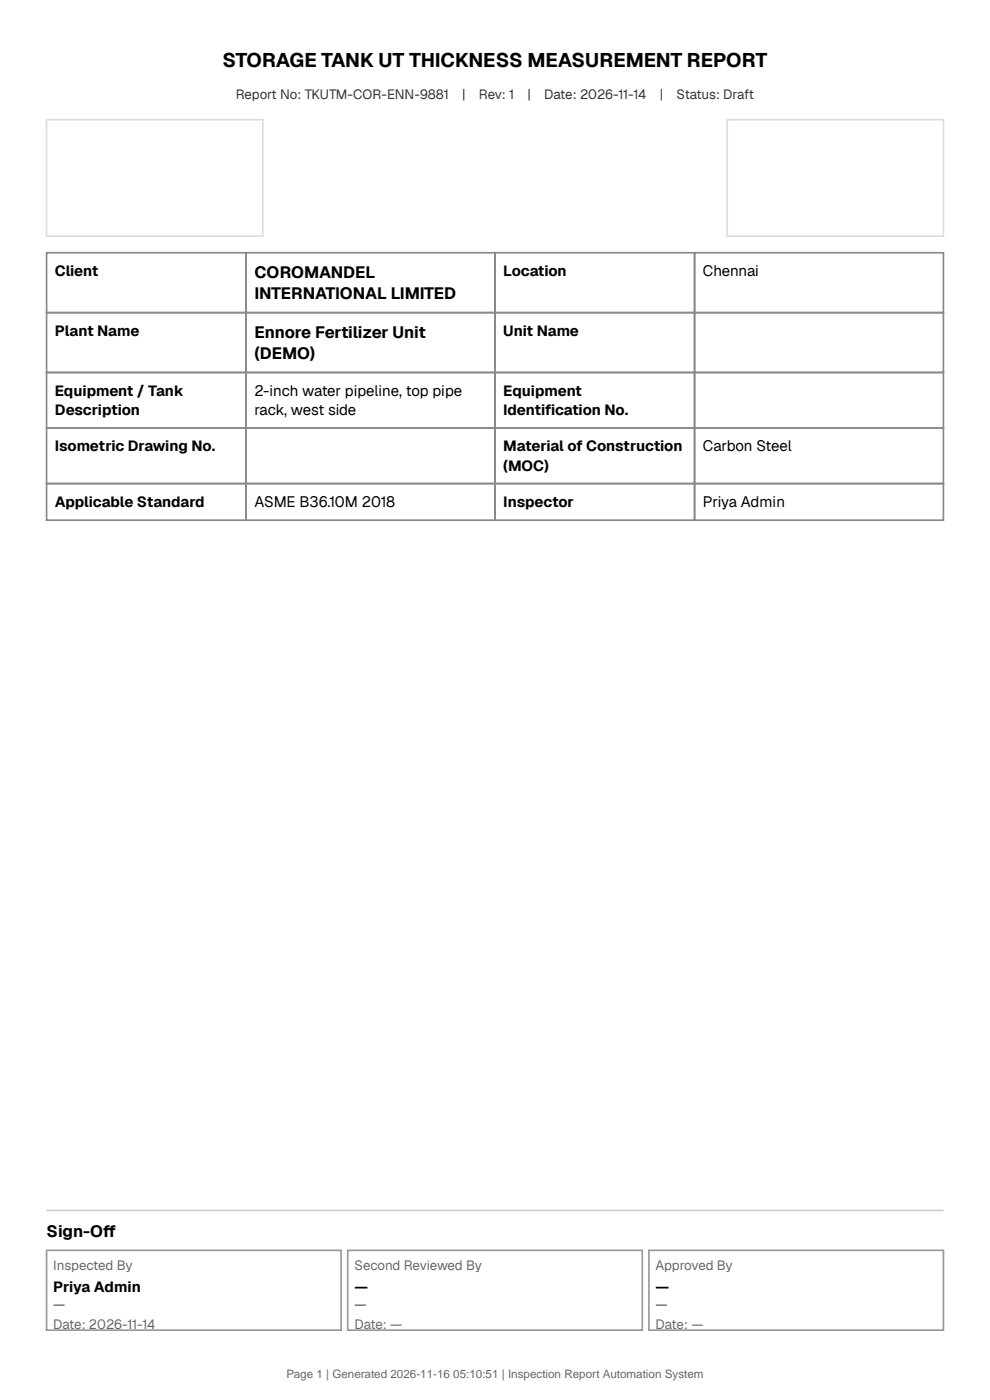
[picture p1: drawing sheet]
<svg xmlns="http://www.w3.org/2000/svg" width="210mm" height="297mm" viewBox="0 0 210 297" stroke-linecap="round" stroke-linejoin="round" font-family="sans-serif">
<defs><g id="words">
<text font-size="4.2" x="47.2" y="14.1">STORAGE TANK UT THICKNESS MEASUREMENT REPORT</text>
<g font-size="3.5">
<text x="54" y="58.9">COROMANDEL</text>
<text x="54" y="63.5">INTERNATIONAL LIMITED</text>
<text x="54" y="71.6">Ennore Fertilizer Unit</text>
<text x="54" y="76.2">(DEMO)</text>
<text x="9.9" y="262.4">Sign-Of</text>
<text x="21.8" y="262.4">f</text>
</g>
<g font-size="3.2">
<text x="11.6" y="58.6">Client</text>
<text x="106.8" y="58.6">Location</text>
<text x="149.1" y="58.6">Chennai</text>
<text x="11.6" y="71.3">Plant Name</text>
<text x="106.8" y="71.3">Unit Name</text>
<text x="11.6" y="84">Equipment / Tank</text>
<text x="54" y="84">2-inch water pipeline, top pipe</text>
<text x="106.8" y="84">Equipment</text>
<text x="11.6" y="88.1">Description</text>
<text x="54" y="88.1">rack, west side</text>
<text x="106.8" y="88.1">Identif</text>
<text x="115.5" y="88.1">ication No.</text>
<text x="11.6" y="95.8">Isometric Drawing No.</text>
<text x="106.8" y="95.8">Material of Construction</text>
<text x="149.1" y="95.8">Carbon Steel</text>
<text x="106.8" y="99.9">(MOC)</text>
<text x="11.6" y="107.5">Applicable Standard</text>
<text x="54" y="107.5">ASME B36.10M 2018</text>
<text x="106.8" y="107.5">Inspector</text>
<text x="149.1" y="107.5">Priya Admin</text>
<text x="11.3" y="274.1">Priya Admin</text>
<text x="75.2" y="274.1">—</text>
<text x="139.1" y="274.1">—</text>
</g>
<g font-size="2.8" fill="#333">
<text x="50" y="21">Report No: TKUTM-COR-ENN-9881</text>
<text x="98" y="21">|</text>
<text x="101.6" y="21">Rev: 1</text>
<text x="111.9" y="21">|</text>
<text x="115.5" y="21">Date: 2026-11-14</text>
<text x="139.9" y="21">|</text>
<text x="143.5" y="21">Status: Draft</text>
</g>
<g font-size="2.8" fill="#666">
<text x="11.3" y="269.5">Inspected By</text>
<text x="75.2" y="269.5">Second Reviewed By</text>
<text x="139.1" y="269.5">Approved By</text>
<text x="11.3" y="281.8">Date: 2026-11-14</text>
<text x="75.2" y="281.8">Date: —</text>
<text x="139.1" y="281.8">Date: —</text>
</g>
<g font-size="2.8" fill="#444">
<text x="11.3" y="277.6">—</text>
<text x="75.2" y="277.6">—</text>
<text x="139.1" y="277.6">—</text>
</g>
<text font-size="2.5" fill="#666" x="60.8" y="292.4">Page 1 | Generated 2026-11-16 05:10:51 | Inspection Report Automation System</text>
</g></defs>
<path d="M9.9 25.4h45.8v24.7h-45.8zM154.3 25.4h45.8v24.7h-45.8z" fill="none" stroke="#ddd" stroke-width=".35"/>
<g fill="none" stroke="#888" stroke-width=".35">
<path d="M9.9 53.6h42.3v12.7h-42.3zM52.2 53.6h52.8v12.7h-52.8zM105 53.6h42.3v12.7h-42.3zM147.3 53.6h52.8v12.7h-52.8zM9.9 66.3h42.3v12.7h-42.3zM9.9 79h42.3v11.8h-42.3zM52.2 66.3h52.8v12.7h-52.8zM52.2 79h52.8v11.8h-52.8zM105 66.3h42.3v12.7h-42.3zM105 79h42.3v11.8h-42.3zM147.3 66.3h52.8v12.7h-52.8zM147.3 79h52.8v11.8h-52.8z"/>
<path d="M9.9 90.8h42.3v11.8h-42.3zM52.2 90.8h52.8v11.8h-52.8zM105 90.8h42.3v11.8h-42.3zM147.3 90.8h52.8v11.8h-52.8zM9.9 102.6h42.3v7.7h-42.3zM52.2 102.6h52.8v7.7h-52.8zM105 102.6h42.3v7.7h-42.3zM147.3 102.6h52.8v7.7h-52.8z"/>
</g>
<path d="M9.9 256.8h190.2" fill="none" stroke="#ccc" stroke-width=".35"/>
<path d="M9.9 265.3h62.5v16.9h-62.5zM73.8 265.3h62.4v16.9h-62.4zM137.6 265.3h62.5v16.9h-62.5z" fill="none" stroke="#999" stroke-width=".35"/>
<use href="#words"/>
</svg>
